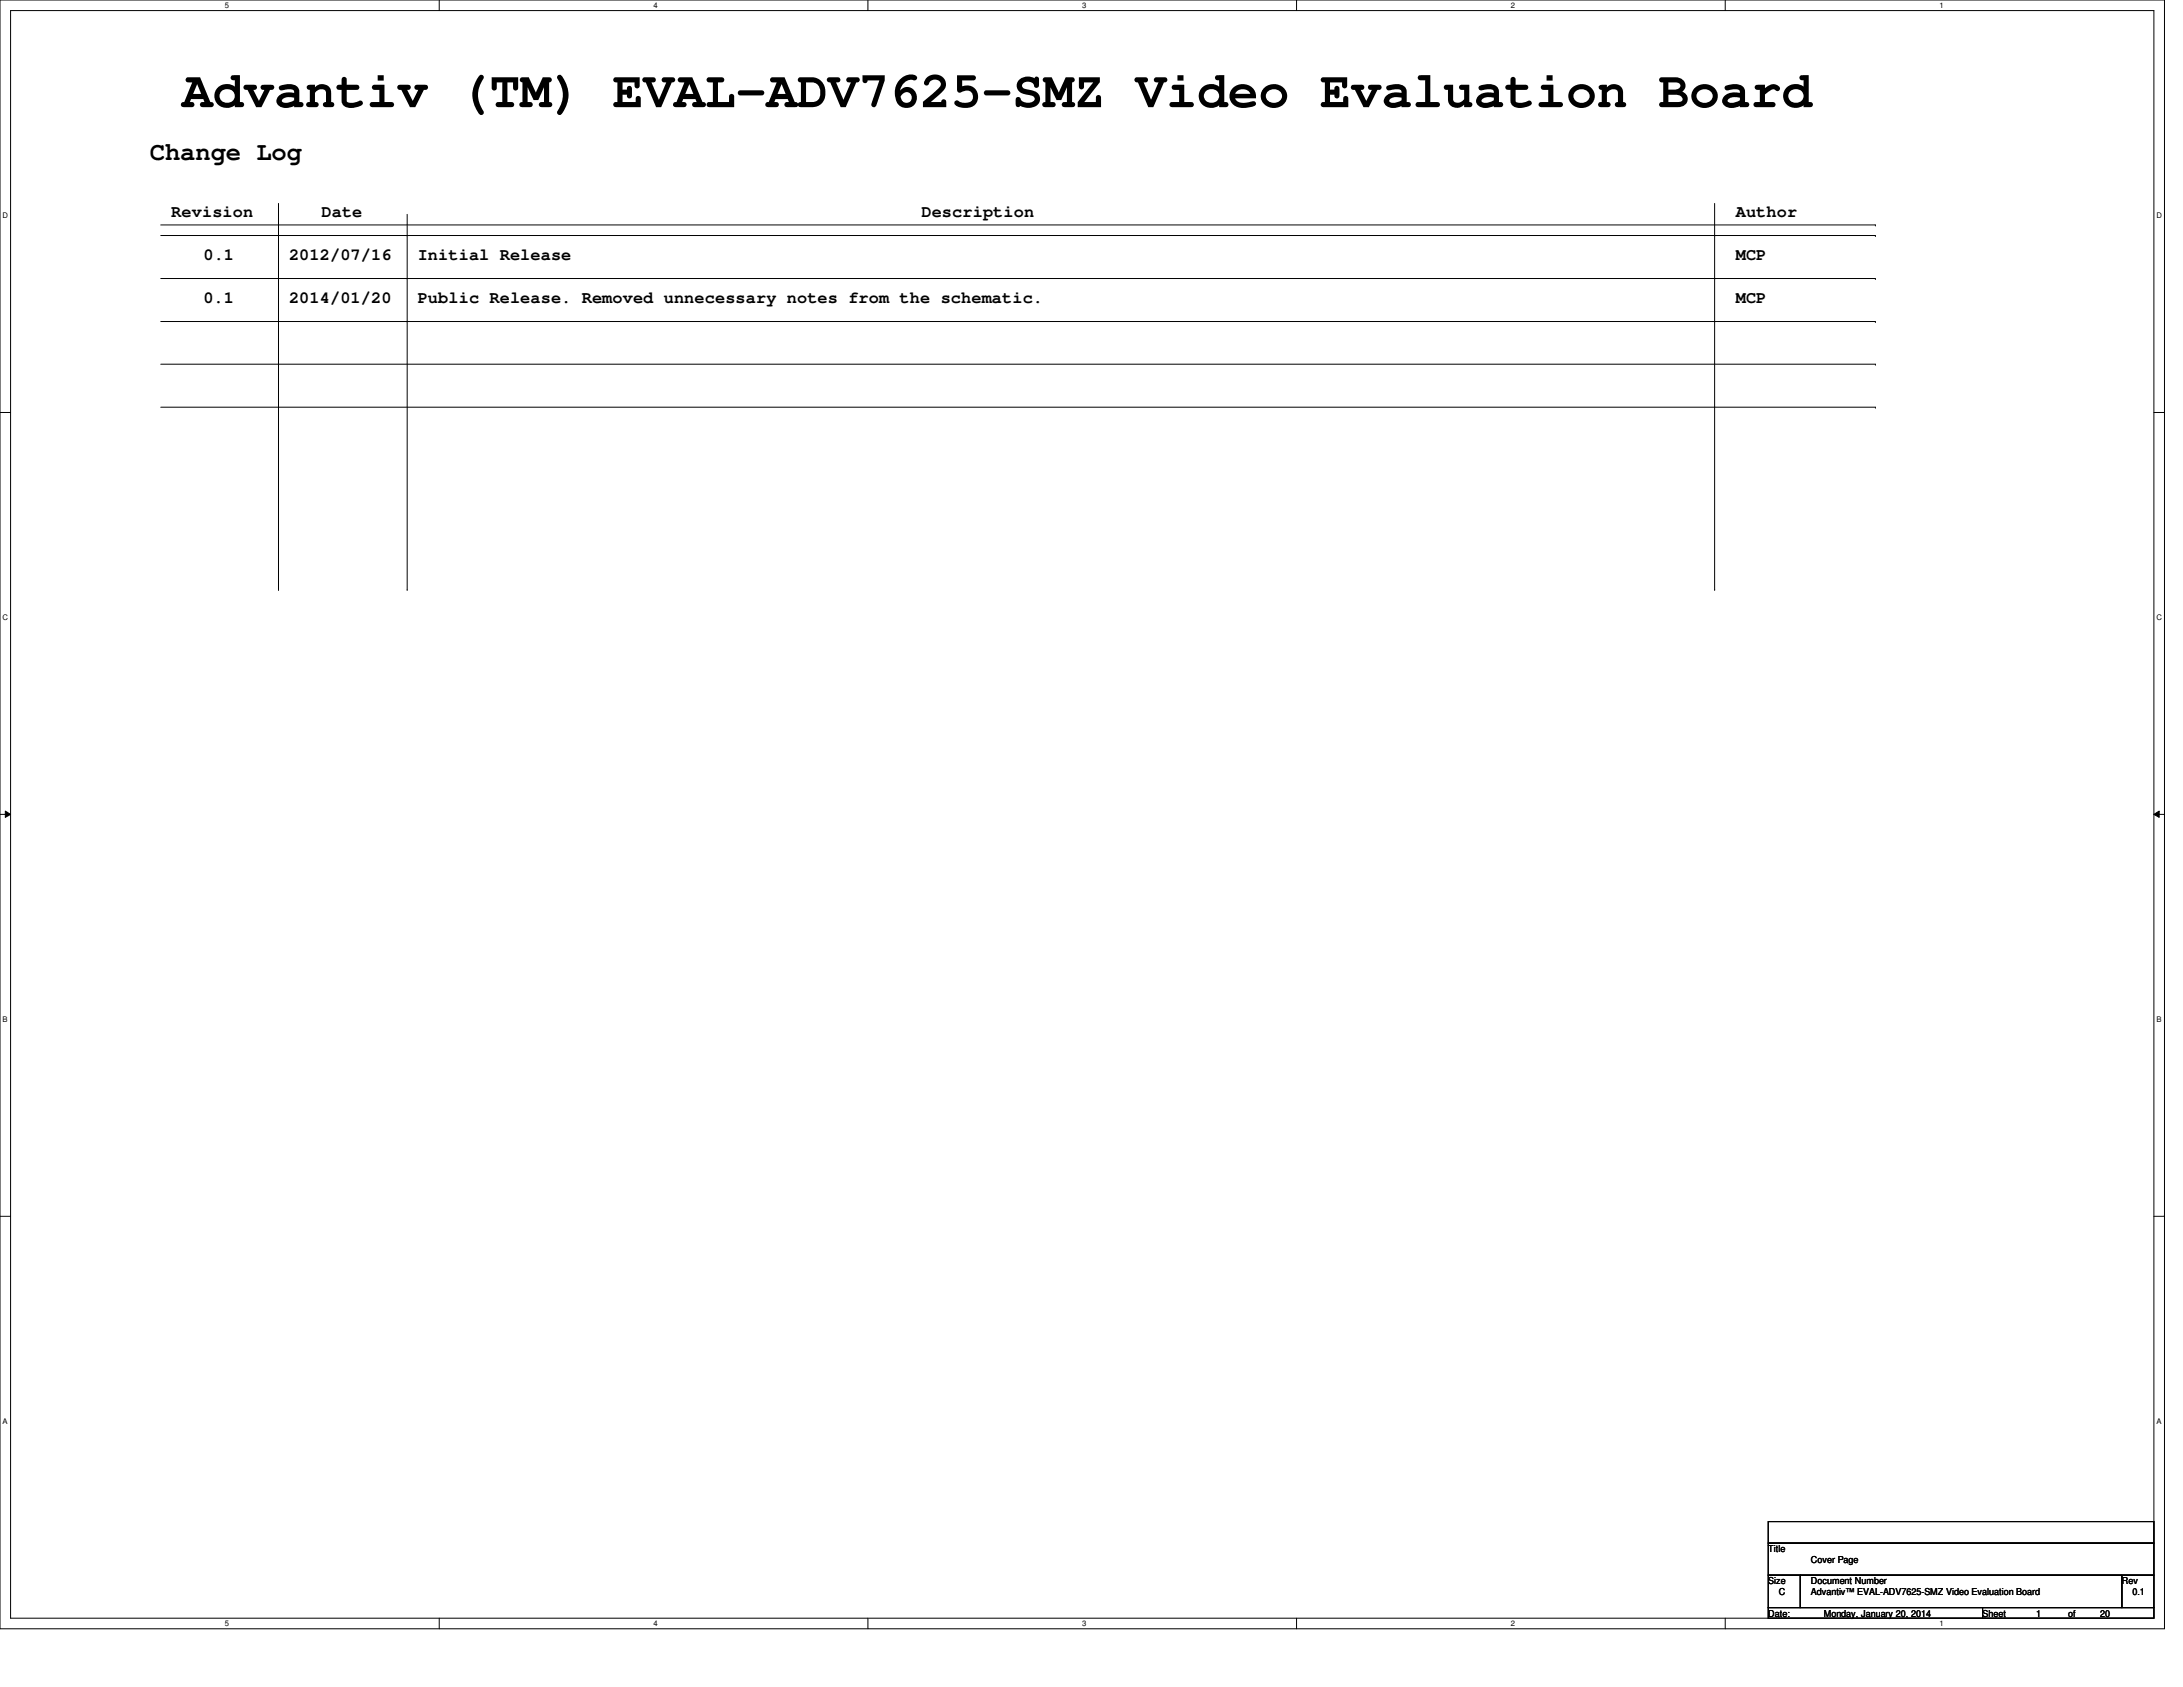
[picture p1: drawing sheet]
<svg xmlns="http://www.w3.org/2000/svg" width="279mm" height="216mm" viewBox="0 0 279 216" stroke-linecap="round" stroke-linejoin="round" font-family="sans-serif">
<defs><g id="words">
<text font-size="6.6" x="23.3" y="13.7">Advantiv (TM) EVAL-ADV7625-SMZ Video Evaluation Board</text>
<text font-size="3.3" x="19.2" y="20.5">Change Log</text>
<g font-size="2.2">
<text x="21.9" y="27.8">Revision</text>
<text x="41.1" y="27.8">Date</text>
<text x="117.9" y="27.8">Description</text>
<text x="222.2" y="27.8">Author</text>
<text x="26" y="33.3">0.1</text>
<text x="37" y="33.3">2012/07/16</text>
<text x="53.5" y="33.3">Initial Release</text>
<text x="222.2" y="33.3">MCP</text>
<text x="26" y="38.8">0.1</text>
<text x="37" y="38.8">2014/01/20</text>
<text x="53.5" y="38.8">Public Release. Removed unnecessary notes from the schematic.</text>
<text x="222.2" y="38.8">MCP</text>
</g>
<g font-size="1.2">
<text x="226.3" y="198.6">Title</text>
<text x="226.3" y="202.7">Size</text>
<text x="231.8" y="202.7">Document Number</text>
<text x="231.8" y="200">Cover Page</text>
<text x="271.6" y="202.7">Rev</text>
<text x="226.3" y="206.9">Date:</text>
<text x="227.7" y="204.1">C</text>
<text x="231.8" y="204.1">Advantiv™ EVAL-ADV7625-SMZ Video Evaluation Board</text>
<text x="233.4" y="206.9">Monday, January 20, 2014</text>
<text x="253.7" y="206.9">Sheet</text>
<text x="260.6" y="206.9">1</text>
<text x="264.7" y="206.9">of</text>
<text x="268.8" y="206.9">20</text>
<text x="272.9" y="204.1">0.1</text>
</g>
<g font-size="1">
<text x="28.8" y="1">5</text>
<text x="83.7" y="1">4</text>
<text x="138.5" y="1">3</text>
<text x="193.4" y="1">2</text>
<text x="248.2" y="1">1</text>
<text x=".3" y="27.9">D</text>
<text x="276" y="27.9">D</text>
<text x=".3" y="79.4">C</text>
<text x="276" y="79.4">C</text>
<text x=".3" y="130.8">B</text>
<text x="276" y="130.8">B</text>
<text x=".3" y="182.2">A</text>
<text x="276" y="182.2">A</text>
<text x="28.8" y="208.1">5</text>
<text x="83.7" y="208.1">4</text>
<text x="138.5" y="208.1">3</text>
<text x="193.4" y="208.1">2</text>
<text x="248.2" y="208.1">1</text>
</g>
</g></defs>
<path d="M0 0h277v208.4h-277zM1.4 1.4h274.3v205.7h-274.3z" fill="none" stroke="#000" stroke-width=".13"/>
<g fill="#fff">
<path d="M28.8 .1h.5v1.1h-.5z"/>
<path d="M28.8 207.2h.5v1.1h-.5z"/>
</g>
<path d="M56.2 0v1.4M56.2 207.1v1.3" fill="none" stroke="#000" stroke-width=".13"/>
<g fill="#fff">
<path d="M83.7 .1h.5v1.1h-.5z"/>
<path d="M83.7 207.2h.5v1.1h-.5z"/>
</g>
<path d="M111.1 0v1.4M111.1 207.1v1.3" fill="none" stroke="#000" stroke-width=".13"/>
<g fill="#fff">
<path d="M138.5 .1h.6v1.1h-.6z"/>
<path d="M138.5 207.2h.6v1.1h-.6z"/>
</g>
<path d="M165.9 0v1.4M165.9 207.1v1.3" fill="none" stroke="#000" stroke-width=".13"/>
<g fill="#fff">
<path d="M193.4 .1h.5v1.1h-.5z"/>
<path d="M193.4 207.2h.5v1.1h-.5z"/>
</g>
<path d="M220.8 0v1.4M220.8 207.1v1.3" fill="none" stroke="#000" stroke-width=".13"/>
<g fill="#fff">
<path d="M248.2 .1h.6v1.1h-.6z"/>
<path d="M248.2 207.2h.6v1.1h-.6z"/>
<path d="M.3 27.1h.8v1.1h-.8z"/>
<path d="M276 27.1h.7v1.1h-.7z"/>
<path d="M.3 78.5h.8v1.1h-.8z"/>
<path d="M276 78.5h.7v1.1h-.7z"/>
</g>
<path d="M0 52.8h1.4M275.7 52.8h1.3" fill="none" stroke="#000" stroke-width=".13"/>
<g fill="#fff">
<path d="M.3 129.9h.7v1.1h-.7z"/>
<path d="M276 129.9h.6v1.1h-.6z"/>
</g>
<path d="M0 104.2h1.4M.7 103.8l.7 .4-.7 .4zM275.7 104.2l.7-.4v.8zM275.7 104.2h1.3" fill="none" stroke="#000" stroke-width=".13"/>
<path d="M.7 103.8l.7 .4-.7 .4zM275.7 104.2l.7-.4v.8z" fill="#000"/>
<g fill="#fff">
<path d="M.3 181.4h.7v1.1h-.7z"/>
<path d="M276 181.4h.6v1.1h-.6z"/>
</g>
<g fill="none" stroke="#000" stroke-width=".13">
<path d="M20.6 28.8h219.4M20.6 30.1h219.4M20.6 35.6h219.4M35.6 26v49.4M52.1 27.4v48M219.5 26v49.4M240 28.8h.1M240 30.1h.1M240 35.6h.1M20.6 41.1h219.4M20.6 52.1h219.4M20.6 46.6h219.4"/>
<path d="M240 41.1h.1M240 52.1h.1M240 46.6h.1M35.6 75.4h.1M52.1 75.4h.1M219.5 75.4h.1M0 155.7h1.4M275.7 155.7h1.3M226.3 194.7h49.4v2.8h-49.4zM226.3 197.5h49.4v4.1h-49.4zM226.3 201.6h4.1v4.1h-4.1zM226.3 205.7h27.4v1.4h-27.4z"/>
<path d="M230.4 201.6h41.2v4.1h-41.2zM253.7 205.7h22v1.4h-22zM271.6 201.6h4.1v4.1h-4.1z"/>
</g>
<use href="#words"/>
</svg>
